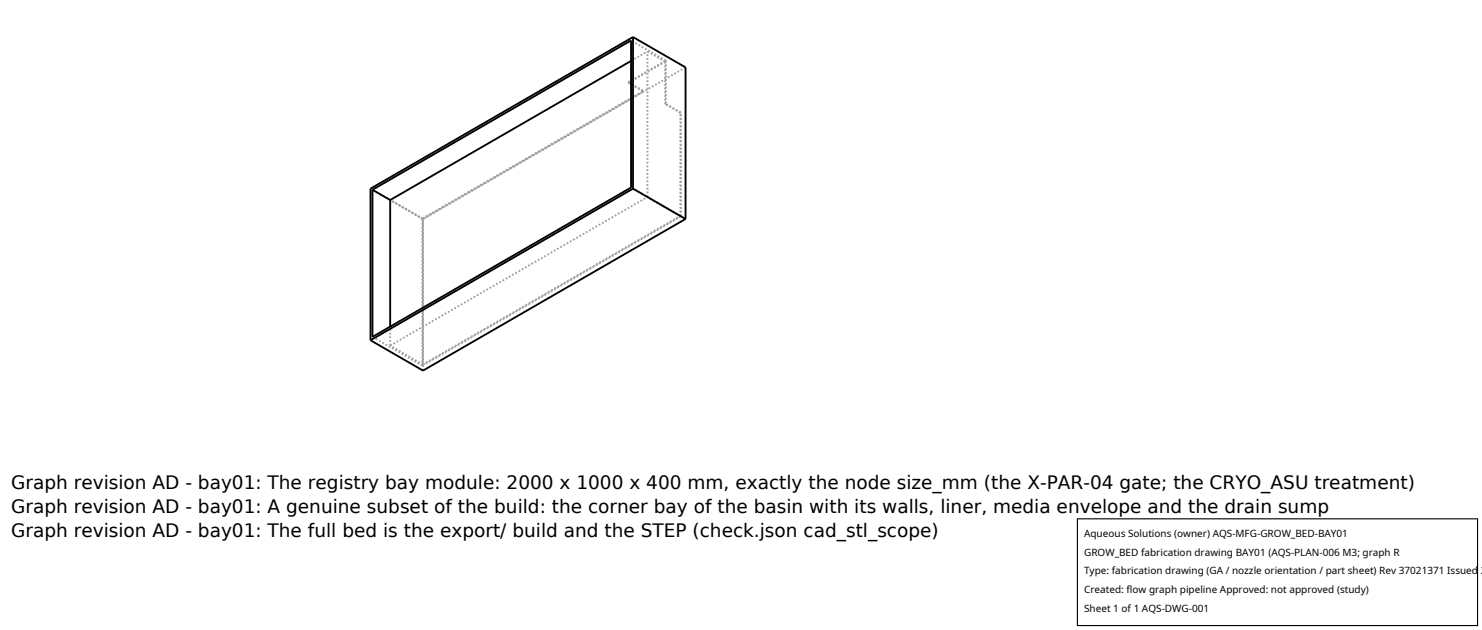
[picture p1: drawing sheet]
<svg xmlns="http://www.w3.org/2000/svg" width="212mm" height="90mm" viewBox="0 0 212 90" stroke-linecap="round" stroke-linejoin="round" font-family="sans-serif">
<defs><g id="words">
<g font-size="2.6">
<text x="1.6" y="69.8">Graph revision AD - bay01: The registry bay module: 2000 x 1000 x 400 mm, exactly the node size_mm (the X-PAR-04 gate; the CRYO_ASU treatment)</text>
<text x="1.6" y="73.3">Graph revision AD - bay01: A genuine subset of the build: the corner bay of the basin with its walls, liner, media envelope and the drain sump</text>
<text x="1.6" y="76.7">Graph revision AD - bay01: The full bed is the export/ build and the STEP (check.json cad_stl_scope)</text>
</g>
<g font-size="1.4">
<text x="154.8" y="76.6">Aqueous Solutions (owner) AQS-MFG-GROW_BED-BAY01</text>
<text x="154.8" y="79.3">GROW_BED fabrication drawing BAY01 (AQS-PLAN-006 M3; graph R</text>
<text x="154.8" y="82">Type: fabrication drawing (GA / nozzle orientation / part sheet) Rev 37021371 Issued 2</text>
<text x="154.8" y="84.7">Created: flow graph pipeline Approved: not approved (study)</text>
<text x="154.8" y="87.4">Sheet 1 of 1 AQS-DWG-001</text>
</g>
</g></defs>
<g fill="none" stroke="#a0a0a0" stroke-width=".26" stroke-dasharray=".3 .3" stroke-linecap="butt">
<path d="M89.8 11.7l2.1 1.3M89.8 11.7l5.3-3.1M89.8 11.8v-.1M89.8 11.8l5.2-3M89.8 11.8l2.1 1.3M90.1 8.7l2.4-1.4M91.9 13.1v-.1M95 8.8v6.1M95 14.9l.1-.1M95 8.8l-2.5-1.5M95.1 8.6l-5-2.8M95.1 8.6v6.2"/>
<path d="M97.2 16.1l-2.2-1.2M97.3 16.1h-.1M97.3 16.1l-2.2-1.3M97.9 9.6l-37.5 21.7M60.3 31.2l31.6-18.2M60.3 31.2l-4.6-2.6M60.4 31.3l-7.5-4.4M60.4 31.3l-4.7-2.7M60.4 31.3l31.5-18.2M92.5 28.1v-20.8M97.2 30.8l-4.7-2.7M97.2 30.8v-14.7"/>
<path d="M97.3 30.9v-14.8M97.3 30.9l-7.2-4.1M55.7 49.3l36.8-21.2M55.7 49.3v-2.7M60.3 52.2l37-21.3M60.3 52.2v-21M60.3 52.2l-7.1-4.1M60.4 52.9v-21.6M60.4 52.1l36.8-21.3M60.4 52.1l-4.7-2.8M60.4 52.1v-20.8"/>
</g>
<path d="M90.1 8.7l-34.4 19.9M90.4 5.3l-37.5 21.6v21.7M90.4 5.3l7.5 4.3v21.7M90.4 5.3v21.6M53.2 27.1l36.9-21.3v21l-36.9 21.3zM53.2 27.1l2.5 1.5M55.7 28.6v18M90.4 26.9l7.5 4.4M90.4 26.9l-37.5 21.7M97.9 31.3l-37.5 21.6-7.5-4.3" fill="none" stroke="#000" stroke-width=".26"/>
<path d="M153.9 74.1h57.1v15.2h-57.1z" fill="#fff" stroke="#000" stroke-width=".16"/>
<use href="#words"/>
</svg>
